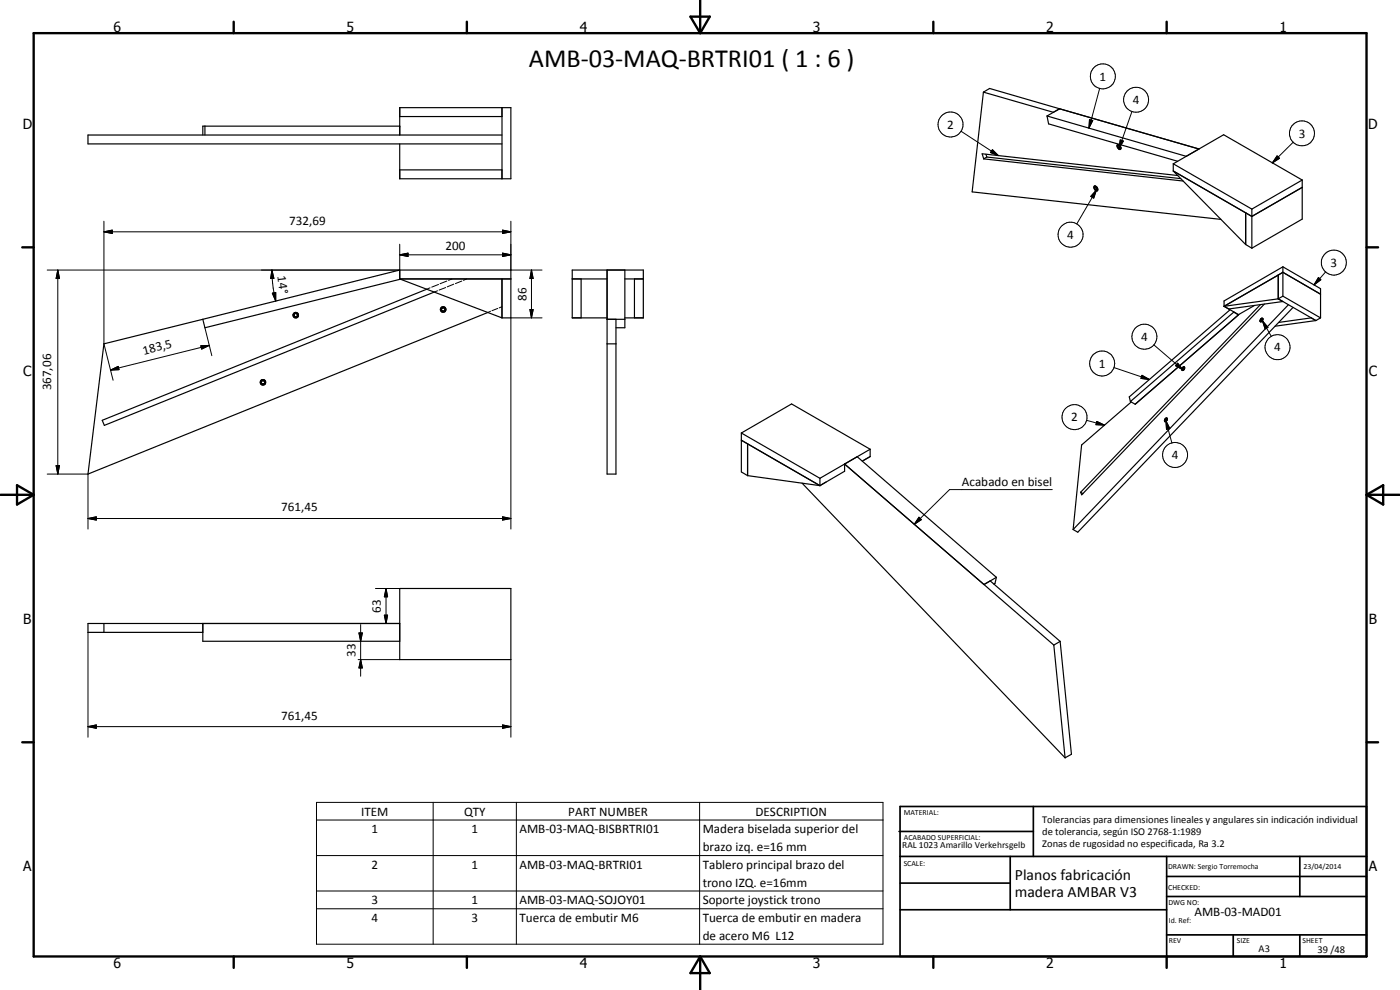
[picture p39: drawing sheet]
<svg xmlns="http://www.w3.org/2000/svg" width="420mm" height="297mm" viewBox="0 0 420 297" stroke-linecap="round" stroke-linejoin="round" font-family="sans-serif">
<defs><g id="words">
<text font-size="7.9" x="158.7" y="20.2">AMB-03-MAQ-BRTRI01 ( 1 : 6 )</text>
<g font-size="4.7">
<text x="304.6" y="263.9">Planos fabricación</text>
<text x="304.6" y="269.3">madera AMBAR V3</text>
</g>
<g font-size="4.2">
<text x="34" y="9.6">6</text>
<text x="104" y="9.6">5</text>
<text x="174" y="9.6">4</text>
<text x="244" y="9.6">3</text>
<text x="314" y="9.6">2</text>
<text x="384" y="9.6">1</text>
<text x="6.8" y="38.7">D</text>
<text x="410.6" y="38.7">D</text>
<text x="7" y="112.9">C</text>
<text x="410.8" y="112.9">C</text>
<text x="7" y="187.1">B</text>
<text x="410.8" y="187.1">B</text>
<text x="7" y="261.4">A</text>
<text x="410.8" y="261.4">A</text>
<text x="34" y="290.4">6</text>
<text x="104" y="290.4">5</text>
<text x="174" y="290.4">4</text>
<text x="244" y="290.4">3</text>
<text x="314" y="290.4">2</text>
<text x="384" y="290.4">1</text>
</g>
<g font-size="3.9">
<text x="330" y="24.2">1</text>
<text x="340" y="31.2">4</text>
<text x="284.3" y="38.7">2</text>
<text x="389.8" y="41.3">3</text>
<text x="86.8" y="67.5">732,69</text>
<text x="320.3" y="71.7">4</text>
<text x="133.7" y="74.9">200</text>
<text x="83.3" y="82.9" transform="rotate(83 83.3 82.9)">14°</text>
<text x="399.3" y="80.1">3</text>
<text x="158" y="90.3" transform="rotate(-90 158 90.3)">86</text>
<text x="43.2" y="106.4" transform="rotate(-14 43.2 106.4)">183,5</text>
<text x="342.5" y="102.3">4</text>
<text x="382.4" y="105.5">4</text>
<text x="329.8" y="110.3">1</text>
<text x="15.3" y="117.1" transform="rotate(-90 15.3 117.1)">367,06</text>
<text x="321.5" y="126.4">2</text>
<text x="351.7" y="137.8">4</text>
<text x="288.7" y="145.9">Acabado en bisel</text>
<text x="84.4" y="153.5">761,45</text>
<text x="114.3" y="183.8" transform="rotate(-90 114.3 183.8)">63</text>
<text x="106.7" y="197.1" transform="rotate(-90 106.7 197.1)">33</text>
<text x="84.4" y="215.9">761,45</text>
<text x="108.4" y="244.7">ITEM</text>
<text x="139.3" y="244.7">QTY</text>
<text x="170.5" y="244.7">PART NUMBER</text>
<text x="226.8" y="244.7">DESCRIPTION</text>
<text x="111.5" y="250">1</text>
<text x="141.5" y="250">1</text>
<text x="155.9" y="250">AMB-03-MAQ-BISBRTRI01</text>
<text x="210.9" y="250.1">Madera biselada superior del</text>
<text x="210.9" y="255.4">brazo izq. e=16 mm</text>
<text x="111.5" y="260.6">2</text>
<text x="141.5" y="260.6">1</text>
<text x="155.9" y="260.6">AMB-03-MAQ-BRTRI01</text>
<text x="210.9" y="260.7">Tablero principal brazo del</text>
<text x="210.9" y="266">trono IZQ. e=16mm</text>
<text x="111.5" y="271.3">3</text>
<text x="141.5" y="271.3">1</text>
<text x="155.9" y="271.3">AMB-03-MAQ-SOJOY01</text>
<text x="210.9" y="271.3">Soporte joystick trono</text>
<text x="358.5" y="275">AMB-03-MAD01</text>
<text x="111.5" y="276.6">4</text>
<text x="141.5" y="276.6">3</text>
<text x="155.9" y="276.6">Tuerca de embutir M6</text>
<text x="210.9" y="276.6">Tuerca de embutir en madera</text>
<text x="210.9" y="282">de acero M6 L12</text>
</g>
<g font-size="3.1">
<text x="312.7" y="246.8">Tolerancias para dimensiones lineales y angulares sin indicación individual</text>
<text x="312.7" y="250.4">de tolerancia, según ISO 2768-1:1989</text>
<text x="312.7" y="254">Zonas de rugosidad no especificada, Ra 3.2</text>
<text x="377.7" y="285.6">A3</text>
<text x="395.4" y="285.9">39 /48</text>
</g>
<text font-size="2.8" x="270.8" y="254.5">RAL 1023 Amarillo Verkehrsgelb</text>
<g font-size="2.4">
<text x="271.2" y="244.4">MATERIAL:</text>
<text x="271.3" y="252">ACABADO SUPERFICIAL:</text>
<text x="271.2" y="259.7">SCALE:</text>
<text x="350.6" y="260.8">DRAWN: Sergio Torremocha</text>
<text x="391.2" y="260.6">23/04/2014</text>
<text x="350.6" y="267">CHECKED:</text>
<text x="350.6" y="271.4">DWG NO:</text>
<text x="350.8" y="276.9">Id. Ref:</text>
<text x="350.8" y="282.8">REV</text>
<text x="371.2" y="282.9">SIZE</text>
<text x="390.9" y="282.9">SHEET</text>
</g>
</g></defs>
<g fill="none" stroke="#000" stroke-width=".35">
<path d="M61.5 37.8v2.7M120 35h30.7M120 37.8h-59.1v2.7M150.7 32.3v21.3M295.1 27.6l21 6.1 1.9-1.1M295.1 27.6l-3.4 30 74.7 8.2M295.1 27.6l1.9-1.1 21 6.1M314.2 34.8l.5 2.4 38.7 11.2M318 32.6l41.8 12.1-3.8 2.2-41.8-12.1M318 32.6l-3.8 2.2M120 40.5v-8.2h33.3v21.3h-33.3v-10.4M120 51h30.7"/>
<path d="M150.7 40.5h-124.3v2.7h124.3M295.2 47.7l-.4-1.6 58.7 6.6M295.2 47.7l59.8 6.6M295.9 46.3l.3 .8M296.2 47.1l-1 .6M296.2 47.1l58.2 6.5M328.5 55.8a1 1 0 0 1 .8 1.5 1 1 0 0 1-.8-1.5zM328.5 56.2h.5l.2 .7a.57 .57 0 0 1-.7-.7zM328.6 55.9a.67 .67 0 0 1 .7 .5 .67 .67 0 0 1-.3 .7l-.5-.5zM335.3 43.5a.83 .83 0 0 1 .9 .4 .83 .83 0 0 1-.1 1l-.8-.7zM335.4 43.6l.2-.1a.83 .83 0 0 1 .6 1.2 .77 .77 0 0 1-.8-1.1zM335.5 43.8l.4-.1 .2 .8-.5-.1z"/>
<path d="M352.1 49.1l23.6 13.6M352.1 49.1v2.2M352.1 51.3l23.6 13.6M352.1 49.1l15.1-8.7 23.6 13.6M352.1 51.3l21.7 22.1M390.8 54l-15.1 8.7M390.8 56.2l-15.1 8.7M390.8 54v11.7l-15.1 8.8M373.8 73.4l1.9 1.1M375.7 62.7v11.8M375.7 64.9l-1.9-1.1v9.6M120 81h33.3v14.4h-2.6"/>
<path d="M120 81v2.8M120 83.8l-58.5 14.5-.6-2.5M120 81l-59.1 14.8M120.1 83.7l-.1 .1M128 86.8l-97.3 39.3 .6 1.5 99-40M146.4 93.8l-120 48.4 4.8-39 29.7-7.4M150.7 83.7v11.7M153.3 83.7h-33.3l30.7 11.7M171.7 83.7h10.5M174.4 83.7v11.7M182.2 95.4h-10.5v-14.4h21.4v14.4h-5.6M182.2 81v61.2h2.7v-46.4"/>
<path d="M182.2 95.8h5.3M187.5 83.7h5.6M187.5 81v17.3h-2.6M190.4 83.7v11.7M367.4 91.9l4.3 2.5M369.1 93l-30.2 26.1 .3 1.4M370.3 93.6h.1M370.3 93.6l1.4 .9M370.3 93.6l-31.1 26.9M376.4 91.7l-4.6 2.6-31.1 27-1.5-.8M378.2 91.4l-53.9 56.3M378.4 95.8l.3-.3 .2 .5-.5 .5-.2-.1z"/>
<path d="M378.4 95.6l.4-.1 .2 .2-.5 .9-.3-.2zM378.6 95.7l.3 .2-.4 .5-.2-.2zM378.9 95.6v.1M379.5 91.2l-54.9 57.3-.3-.8M383.6 82.5v7.2M383.6 89.7l11.3 6.5M383.6 89.7l-16.2 2.2M383.6 82.5l-16.2 9.4M385 80.1l11.3 6.5v8.8M385 80.1v8.8M385 81.7l11.3 6.6M385 80.1l-17.6 10.2v1.6"/>
<path d="M385 81.7l-17.6 10.2M385 88.9l-1.4 .8M385 81.7l-1.4 .8M385 88.9l11.3 6.5M385 90.5l-16.2 2.2-1.4-.8M386.7 91.4l-64.6 67.5M388.1 92.2l-64.6 67.5-1.4-.8M393.5 95.4l-9.7 1.3M394.9 96.2l-12.2 1.7M396.3 95.4l-1.4 .8M182.2 103.2h2.7M354.9 110.9h.1"/>
<path d="M354.9 110.5l.5-.1-.2 .4-.3 .1M354.9 110.5v.4M355 110.2l.1-.1a.53 .53 0 0 1 .5 .6 .53 .53 0 0 1-.6 .5l-.3-.3zM355 110.2h.2a.45 .45 0 0 1 .2 .5 .45 .45 0 0 1-.6 .3zM222.5 129.9l15.1-8.7 23.5 13.6M222.5 129.9v11.7l1.9 1.1M222.5 129.9l23.6 13.6M224.4 133.2l-1.9-1.1 23.6 13.6M224.4 133.2v9.5M224.4 133.2l21.7 12.5M253.5 139.2v2.2l-7.4 4.3M253.5 139.2l41.8 36.2"/>
<path d="M253.5 139.2l3.7-2.2 41.8 36.2M261.1 134.8v2.2M261.1 134.8l-15 8.7M261.1 137l-2.3 1.3M261.1 137l-1.8 1.1M339.5 120.6l-14.9 12.9-2.5 25.4M349.6 125.7l.4-.3a.6 .6 0 0 1 .3 .7 .6 .6 0 0 1-.8 .4zM349.7 125.9l-.2 .3 .3 .2 .4-.3v-.6l-.5 .2v.5l.2 .1 .3-.6-.2-.1-.3 .3M224.4 142.7l21.7 3M240.7 144.9l78.9 82.5M246.1 143.5v2.2M247.9 144.6l-1.8 1.1"/>
<path d="M324.3 147.7l.7 .4M120 176.6h33.3v21.3h-33.3zM295.3 175.4l1.9-1.1 21 18.1M295.3 175.4l21 18.1M299 173.2l-.4 1.8-.3 .3M299 173.2l-3.7 2.2M31.2 187.1v2.6M60.9 187.1v5.3h59.1M120 187.1h-93.6v2.6h34.5M316.3 193.5l3.3 33.9M318.2 192.4l3.4 33.9-2 1.1M318.2 192.4l-1.9 1.1"/>
<circle cx="88.8" cy="94.6" r=".49"/>
<circle cx="88.8" cy="94.6" r=".67"/>
<circle cx="88.8" cy="94.6" r=".83"/>
<circle cx="133" cy="92.9" r=".85"/>
<circle cx="133" cy="92.9" r=".67"/>
<circle cx="133" cy="92.8" r=".5"/>
<circle cx="78.9" cy="114.7" r=".68"/>
<circle cx="78.9" cy="114.7" r=".51"/>
<circle cx="78.9" cy="114.7" r=".84"/>
</g>
<g fill="none" stroke="#000" stroke-width=".3">
<path d="M288.4 39.4l11.2 7.3M327 35.9l.9 .3-1.1 2.2zM330 26.5l-3.2 11.9M339.7 33.4l-3.9 11.1M297.8 44.9l1.8 1.8-2.3-.9zM329 57l-.8 2.4-.8-.5zM329 57l-5.8 10.2M336.2 42l.9 .3-1.3 2.2zM383.3 46.8l.7 .7-2.2 1.4zM388.1 42.7l-6.3 6.2M31.2 69.6l2.5-.6v1.1zM31.2 69.6h122.1"/>
<path d="M31.2 66.4v36.8l2.7 10.9M120 76.5l2.5-.6v1.1zM120 73.3v7.7h-105.8M120 76.5h33.3M150.8 69l2.5 .6-2.5 .5zM150.8 75.9l2.5 .6-2.5 .5zM153.3 66.4v14.6h9.4M17.3 81l.6 2.6h-1.1zM17.3 81v61.2M61.5 98.3l2.1 8.4M81.6 81l.6 2.5-1 .1zM81.6 81l.4 5.4 .8 3.9"/>
<path d="M81.7 88l1.1-.2v2.5zM89.2 94.2a.58 .58 0 0 0-.8-.1 .58 .58 0 0 0 0 .9 .58 .58 0 0 0 .8-.1M120.3 83.7h-.2M129.1 86.4l-1.1 .4M131.3 87.2l-1 .4M131.6 85.3l-2 .8M133.5 92.5a.58 .58 0 0 0-1 .1 .58 .58 0 0 0 .5 .8l.5-.2M133.8 86.3l-2 .7M134.1 84.3l-2 .8M135.6 83.7l-1 .4M136.2 85.3l-2 .8M138.6 84.3l-1.9 .8"/>
<path d="M140.1 83.7l-1 .4M147.2 93.4l-.8 .4M149.4 92.5l-1.8 .7M150.7 92l-.9 .4M159 92.9h1l-.5 2.5zM159.5 81l.5 2.6h-1zM159.5 81v14.4M162.7 95.4h-9.4v63.3M378.9 96.3l1.6 1.9-.8 .5zM378.9 96.3l2.6 4.6M395.7 83.3l.7 .6-2 1.6zM397.8 81.6l-3.4 3.9"/>
<path d="M33.2 111l2.3-1.1 .2 1zM60.3 103.8l2.5-.2-2.3 1.1zM62.8 103.6l-29.6 7.4M79.4 114.3l-.1-.1a.6 .6 0 0 0-.9 .3 .6 .6 0 0 0 .5 .8l.5-.2M334.3 110.3l10.7 3.6M342.7 112.6l2.3 1.3-2.6-.4zM346.3 103.5l8.7 7.5M353.4 109l1.6 2-2.2-1.3zM16.8 139.7h1.1l-.6 2.5zM326.1 126.1l5.4 1.5M329.2 126.4l2.3 1.2-2.6-.2zM349.9 126.3l1.2 2.3-1 .2z"/>
<path d="M349.9 126.3l1.8 6.6M14.2 142.2h12.2v16.5M26.4 155.6l2.5-.5v.9zM26.4 155.6h126.9M150.8 155.1l2.5 .5-2.5 .4zM275.8 155.2l.7 .7-2.1 1.4zM315.8 146.9h-30.8l-10.6 10.4M112.7 176.6h7.3M115.9 176.6l.4 2.5h-1zM115.9 176.6v10.5M26.4 189.7v31.5M107.5 197.9h12.5"/>
<path d="M107.7 189.9h1l-.5 2.5zM108.2 197.9l.5 2.5h-1zM108.2 187.4v15.5M115.3 184.6h1l-.4 2.5zM153.3 197.9v23.3M26.4 218l2.5-.5v1zM26.4 218h126.9M150.8 217.5l2.5 .5-2.5 .5zM95 240.7h170v42.6h-170zM95 246h170M95 256.7h170M130 240.7v42.6"/>
<path d="M155 240.7v42.6M210 240.7v42.6M95 267.3h170M95 272.7h170"/>
<circle cx="285.3" cy="37.4" r="3.8"/>
<circle cx="331" cy="22.9" r="3.8"/>
<circle cx="341" cy="29.9" r="3.7"/>
<circle cx="390.7" cy="40" r="3.7"/>
<circle cx="321.3" cy="70.4" r="3.7"/>
<circle cx="400.3" cy="78.8" r="3.7"/>
<circle cx="330.8" cy="109.1" r="3.7"/>
<circle cx="343.5" cy="101" r="3.8"/>
<circle cx="383.4" cy="104.2" r="3.8"/>
<circle cx="322.5" cy="125.2" r="3.8"/>
<circle cx="352.7" cy="136.5" r="3.8"/>
</g>
<circle cx="120" cy="37.8" r=".18" fill="#000"/>
<g fill="none" stroke="#000" stroke-width=".71">
<path d="M10.1 9.9h400v277.1h-400zM70.1 6.5v3.4M140.1 6.5v3.4M207.2 5h5.8l-2.9 4.9zM210.1 0v9.9M280.1 6.5v3.4M350.1 6.5v3.4M6.7 74.2h3.4M410.1 74.2h3.5M.1 148.5h10M5.1 145.6l5 2.9-5 2.9zM410.1 148.5h10"/>
<path d="M410.1 148.5l5-2.9v5.8zM6.7 222.7h3.4M410.1 222.7h3.5M70.1 287v3.4M140.1 287v3.4M210.1 287v10M210.1 287l2.9 5h-5.8zM280.1 287v3.4M350.1 287v3.4"/>
</g>
<g fill="none" stroke="#000" stroke-width=".51">
<path d="M269.8 249.5h40.3M270.1 242h140v45h-140zM270.1 257h140M303.2 257v16M310.1 242v15M350.1 257v30M390.1 257v12M270.1 265h33.1M270.1 273h80M350.1 269h60M350.1 263h60M350.1 280.5h60"/>
<path d="M370.1 280.5v6.5M390.1 280.5v6.5"/>
</g>
<g fill="#000">
<path d="M327 35.9l.9 .3-1.1 2.2zM297.8 44.9l1.8 1.8-2.3-.9zM329 57l-.8 2.4-.8-.5zM336.2 42l.9 .3-1.3 2.2zM383.3 46.8l.7 .7-2.2 1.4zM31.2 69.6l2.5-.6v1.1zM120 76.5l2.5-.6v1.1zM150.8 69l2.5 .6-2.5 .5zM150.8 75.9l2.5 .6-2.5 .5zM17.3 81l.6 2.6h-1.1zM81.7 88l1.1-.2v2.5zM81.6 81l.6 2.5-1 .1z"/>
<path d="M159 92.9h1l-.5 2.5zM159.5 81l.5 2.6h-1zM378.9 96.3l1.6 1.9-.8 .5zM395.7 83.3l.7 .6-2 1.6zM33.2 111l2.3-1.1 .2 1zM60.3 103.8l2.5-.2-2.3 1.1zM342.7 112.6l2.3 1.3-2.6-.4zM353.4 109l1.6 2-2.2-1.3zM16.8 139.7h1.1l-.6 2.5zM329.2 126.4l2.3 1.2-2.6-.2zM349.9 126.3l1.2 2.3-1 .2zM26.4 155.6l2.5-.5v.9z"/>
<path d="M150.8 155.1l2.5 .5-2.5 .4zM275.8 155.2l.7 .7-2.1 1.4zM115.9 176.6l.4 2.5h-1zM107.7 189.9h1l-.5 2.5zM115.3 184.6h1l-.4 2.5zM26.4 218l2.5-.5v1zM108.2 197.9l.5 2.5h-1zM150.8 217.5l2.5 .5-2.5 .5z"/>
</g>
<use href="#words"/>
</svg>
